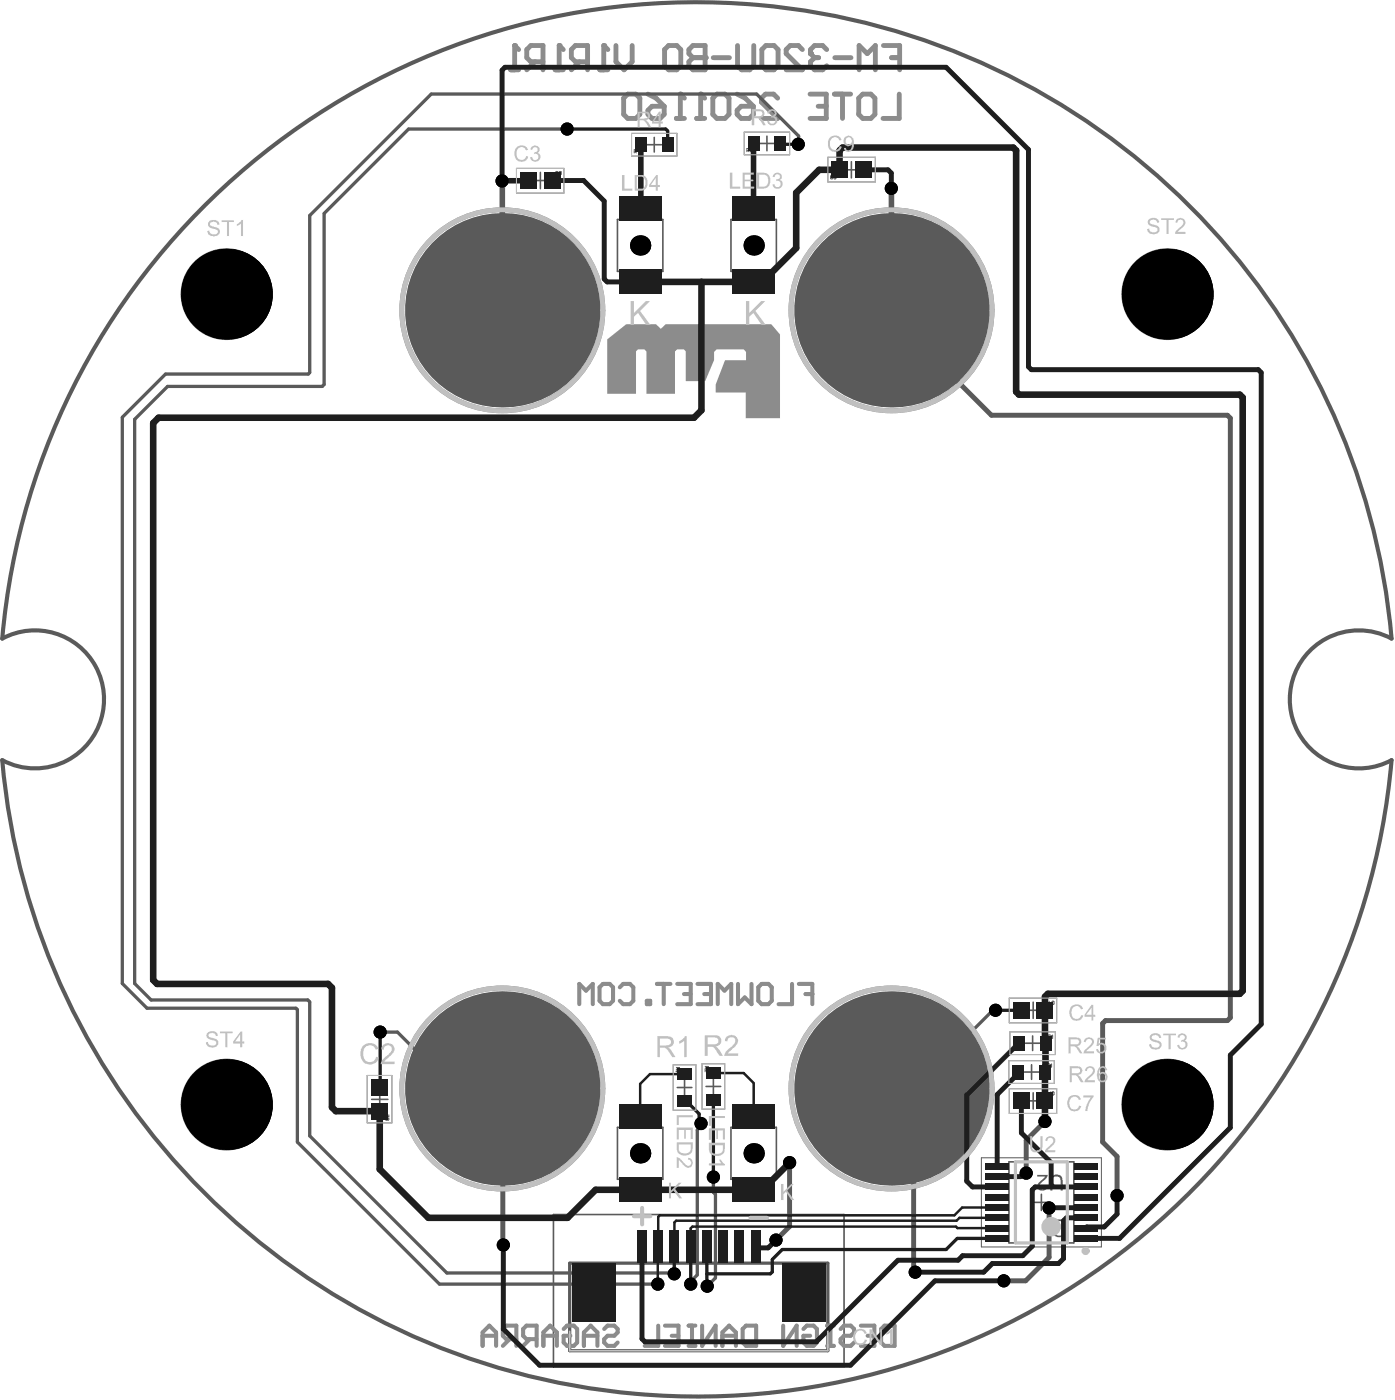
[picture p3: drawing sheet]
<svg xmlns="http://www.w3.org/2000/svg" width="286mm" height="288mm" viewBox="0 0 286 288" stroke-linecap="round" stroke-linejoin="round" font-family="sans-serif">
<path d="M126.8 45.1h9.3v10.6h-9.3zM150.1 45.1h9.3v10.6h-9.3zM126.8 231.5h9.3v10.7h-9.3zM150.1 231.5h9.3v10.7h-9.3zM113.6 249.4h59.7v31.3h-59.7zM212.2 246.9h3.3M213.8 245.3v3.3" fill="none" stroke="#5a5a5a" stroke-width=".33"/>
<path d="M201.5 237.8h24.7v18.3h-24.7z" fill="none" stroke="#5a5a5a" stroke-width=".21"/>
<path d="M117 259.4h53v18h-53z" fill="none" stroke="#5a5a5a" stroke-width=".67"/>
<g fill="#5a5a5a">
<path d="M215.9 241.5a1.34 1.34 0 0 1 2.2 .5l.1 2.5h-.4v-1.9a.86 .86 0 0 0-.7-1 .86 .86 0 0 0-1 .7v2.2h-.4v-2.5z"/>
<path d="M213 241.3h2.2l-.1 .2a1.74 1.74 0 0 1-.9 1.1 1.21 1.21 0 0 0-.7 1.4 .68 .68 0 0 0 .7 .2 .68 .68 0 0 0 .5-.6h.4a1.04 1.04 0 0 1-1.6 .8 1.04 1.04 0 0 1 .1-1.8l.9-.7 .1-.3h-1.6z"/>
</g>
<g fill="none" stroke="#5a5a5a" stroke-width=".33">
<path d="M109.3 37.1h3.3M111 35.4v3.3M132.8 29.7h3M134.3 28.2v3M156 29.5h3M157.5 28v3M173.2 34.9h3.3M174.8 33.2v3.3M210.5 207.5h3.3M210.5 214.2h3M211.8 218.7v3M212 212.7v3"/>
<path d="M212.2 205.8v3.3M76.3 225.8h3.3M78 224.1v3.3M139.1 223.3h3M140.6 221.8v3M145 223.1h3M146.5 221.6v3M207.2 238.6h13.3v16.7h-13.3zM210.3 220.2h3M210.5 226.1h3.3M212.2 224.4v3.3"/>
<circle cx="46.5" cy="60.4" r="9.3"/>
<circle cx="239.7" cy="60.4" r="9.3"/>
<circle cx="46.5" cy="226.8" r="9.3"/>
<circle cx="239.7" cy="226.8" r="9.3"/>
<circle cx="217.5" cy="252.3" r="1.66"/>
</g>
<path d="M44.2 40.1a143.2 143.2 0 0 1 149.4-30.4 143.2 143.2 0 0 1 92.2 121.5 14.2 14.2 0 0 0-20.9 12.4 14.2 14.2 0 0 0 20.9 12.5 143.2 143.2 0 0 1-142.7 130.7 143.2 143.2 0 0 1-142.6-130.7 14.2 14.2 0 0 0 20.9-12.5 14.2 14.2 0 0 0-20.9-12.4 142.6 142.6 0 0 1 43.7-91.1z" fill="none" stroke="#5a5a5a" stroke-width=".85"/>
<g fill="none" stroke="#5a5a5a" stroke-width=".21">
<path d="M106.1 34.6h9.7v5.1h-9.7zM114.1 35.7h.1M114.1 35.7l.1 .2 .4-.1M114.2 35.5l-.1 .2M114.2 35.5h.2M114.6 35.3l-.4-.1-.1 .1 .1 .2M114.8 35.3l.1-.1 .3 .1-.1 .6-.3-.1M129.7 27.4h9.3v4.6h-9.3zM130.2 31.2h.4l.1-.3-.5-.2v.7M130.5 31.2l.2 .2M131.3 31.1h-.4l.3-.4v.7M152.8 27.1h9.3v4.7h-9.3z"/>
<path d="M153.4 30.9h.3l.1-.3-.4-.1v.7M153.6 30.9l.2 .3M154 30.6l.4-.1 .1 .2M154.3 30.8h.1M154.4 30.8l.1 .1-.1 .3-.4-.1M154.5 30.7h.1M154.5 30.7l-.1 .1M170 32.3h9.7v5.1h-9.7zM171 36.2l-.1-.1-.4 .1 .2 .5 .3-.1M171.7 36.4h-.4l-.1-.1 .1-.2 .4 .1v.4l-.2 .1-.3-.1M138.2 218.7h4.7v9.3h-4.7zM138.9 219.2h.6v.4l-.3 .1-.1-.5"/>
<path d="M138.9 219.9v.2M139.1 219.4l-.2 .3M139.4 219.9l.1 .1M144.2 218.5h4.6v9.3h-4.6zM144.8 219h.7l-.2 .5-.3-.2v-.3M145 219.2l-.2 .3M145.3 219.7l.2 .1-.2 .3-.5-.4v.4M207.2 217.8h9.3v4.7h-9.3zM207.2 205h9.8v5.1h-9.8zM207.4 211.9h9.3v4.7h-9.3zM214.2 218.6l.3-.1 .1 .3h-.3zM214.6 218.8l-.4 .3"/>
<path d="M214.8 212.7l-.1-.2-.3 .2 .1 .3 .3-.1v.3h-.4M214.8 218.5h.5l-.5 .4 .1 .2 .4-.1M215 212.5h.5l-.5 .5 .2 .2 .3-.1M215.4 205.6v.7l.4-.4h-.5M215.5 218.5l.2 .2M215.7 212.5l.2 .3M215.9 218.5v.6l-.4-.1 .1-.3h.3M216 205.7l.1-.1 .3 .1v.5l-.1 .1-.3-.1M216.2 212.5v.7l-.5-.1 .1-.3h.4M75.4 220.9h5.1v9.7h-5.1zM79.3 229.6l-.1 .1 .1 .4 .5-.2-.1-.3M79.8 228.9v.5l-.4-.5-.2 .2 .1 .3"/>
<path d="M138.9 220h.6M139.5 220h.1M207.2 223.6h9.8v5.1h-9.8zM215.8 224.2l-.5 .6v.1h.5M216 224.3l.1-.1 .3 .1v.5l-.1 .1-.3-.1"/>
</g>
<g fill="#8c8c8c">
<path d="M124.7 69.7l3.9-3.1h6.1l1 .9 1-.9h21.7l1.8 2.1v17.2h-7.1v-5.3h-6.1v-1.7l1.8-4.9h4.4v-1.7l-.5-.6h-5.6l-.5 .6v1.7l-1.8 4.3h-4v-6.2l-.4-.4h-1.4l-.4 .5v8.7h-5.9v-8.7l-.4-.5h-1.3l-.4 .4v8.7l-5.9 .1z"/>
<path d="M94.4 56.9h2.3v4.5a5.1 5.1 0 0 0 2 4.5 6 6 0 0 0 3.2 .8h4.9l-1.7-1.2v-2.4l4.9 4.7v.2l-4.9 4.7v-2.4l1.7-1.3h-4.5a8.6 8.6 0 0 1-5.1-1.2 7.2 7.2 0 0 1-2.8-6.4z"/>
<path d="M176.3 218.2l7.1-6.3 6.7 6.2a3.1 3.1 0 0 1 1.2 2.5 2.21 2.21 0 0 1-2.9 1.7l-.7-.5-2.3-2v11.8a2.12 2.12 0 0 1-2.2 2 2.12 2.12 0 0 1-2-2.1v-11.7l-2.3 2a2.15 2.15 0 0 1-2.3 .4 2.15 2.15 0 0 1-1.3-2 2.7 2.7 0 0 1 1-2z"/>
<path d="M101.4 212.5a2.11 2.11 0 0 1 2.2-.4 2.11 2.11 0 0 1 1.4 1.7v11.9l2.3-2a2.19 2.19 0 0 1 3.1 .2 2.19 2.19 0 0 1-.3 3.1l-7.2 6.5-7.1-6.3a2.23 2.23 0 0 1-.4-3.2 2.23 2.23 0 0 1 3.2-.2l2.1 1.9v-11.7l.3-.9z"/>
</g>
<g fill="none" stroke="#8c8c8c" stroke-width=".83">
<path d="M118.9 206.2v-4.1l1.4 1.3 1.4-1.3v4.1M123.1 202.8l.7-.7h1.4l.7 .7v2.7l-.7 .7h-1.4l-.7-.7zM127.3 202.8l.7-.7h1.4l.6 .7v2.7l-.6 .7h-1.4l-.7-.7M132.8 205.5h.7v.7h-.7zM134.9 202.1h2.8M136.3 202.1v4.1M139.1 202.1h2.7v4.1h-2.7M140.4 204.1h1.4M143.2 202.1h2.8v4.1h-2.8M144.6 204.1h1.4M147.4 206.2v-4.1l1.4 1.3 1.4-1.3v4.1M151.5 202.1v4.1l1.4-1.4 1.4 1.4v-4.1"/>
<path d="M155.7 202.8l.7-.7h1.4l.7 .7v2.7l-.7 .7h-1.4l-.7-.7zM162.6 202.1v4.1h-2.7M164 202.1h2.8v4.1M165.4 204.1h1.4M99.1 274.3h2.8M99.1 276.4v-2.8l1.4-1.4 1.4 1.4v2.8M104.6 275l-1.3 1.4M106 275h-2l-.7-.7v-1.4l.7-.7h2v4.2M108.8 275l-1.4 1.4M110.2 275h-2.1l-.7-.7v-1.4l.7-.7h2.1v4.2M111.6 274.3h2.8M111.6 276.4v-2.8l1.4-1.4 1.4 1.4v2.8"/>
<path d="M115.7 272.9l.7-.7h1.4l.7 .7v2.8l-.7 .7h-1.4l-.7-.7v-1.4h1.4M119.9 274.3h2.8M119.9 276.4v-2.8l1.4-1.4 1.4 1.4v2.8M124.1 272.9l.7-.7h1.3l.7 .7v.7l-.7 .7h-1.3l-.7 .7v.7l.7 .7h1.3l.7-.7M135.2 272.2v4.2h-2.8M136.5 272.2h2.8v4.2h-2.8M137.9 274.3h1.4M141.4 276.4h1.4M141.4 272.2h1.4M142.1 272.2v4.2M144.2 272.2v4.2l2.8-4.2v4.2M148.3 274.3h2.8"/>
<path d="M148.3 276.4v-2.8l1.4-1.4 1.4 1.4v2.8M152.5 272.9l.7-.7h2.1v4.2h-2.1l-.7-.7zM160.8 272.2v4.2l2.8-4.2v4.2M165 272.9l.7-.7h1.4l.7 .7v2.8l-.7 .7h-1.4l-.7-.7v-1.4h1.4M169.8 276.4h1.4M169.8 272.2h1.4M170.5 272.2v4.2M172.6 272.9l.7-.7h1.4l.7 .7v.7l-.7 .7h-1.4l-.7 .7v.7l.7 .7h1.4l.7-.7M176.8 272.2h2.7v4.2h-2.7M178.2 274.3h1.3M180.9 272.9l.7-.7h2.1v4.2h-2.1l-.7-.7z"/>
</g>
<path d="M169.8 10.2l-.9-.9h-1.6l-.9 .9v.8M171.4 11.8h3.4M176.4 14.3v-5l1.7 1.7 1.6-1.7v5M181.4 9.3h3.3v5M183.1 11.8h1.6" fill="none" stroke="#8c8c8c" stroke-width="1"/>
<circle cx="166.4" cy="11" r=".5" fill="#8c8c8c"/>
<path d="M144.8 9.3v5h-2.5l-.8-.8v-.8l.8-.9h2.5M146.5 11.8h3.3M151.4 9.3v4.2l.9 .8h1.6l.9-.8v-4.2M156.4 10.2l.9-.9h1.6l.9 .9v3.3l-.9 .8h-1.6l-.9-.8zM164.8 10.2l-.9-.9h-1.6l-.9 .9v.8l3.4 3.3h-3.4M166.4 11l.9 .8M167.3 11.8h.8M167.3 11.8l-.9 .9v.8l.9 .8h1.6l.9-.8" fill="none" stroke="#8c8c8c" stroke-width="1"/>
<circle cx="144.8" cy="11.8" r=".5" fill="#8c8c8c"/>
<path d="M123.2 14.3h1.6M124 9.3v5M126.5 9.3v3.4l1.6 1.6 1.7-1.6v-3.4M136.5 10.2l.8-.9h1.7l.8 .9v3.3l-.8 .8h-1.7l-.8-.8zM144.8 9.3h-2.5l-.8 .9v.8l.8 .8h2.5" fill="none" stroke="#8c8c8c" stroke-width="1"/>
<circle cx="124" cy="9.3" r=".5" fill="#8c8c8c"/>
<path d="M114 14.3h1.7M114.8 9.3v5M119 12.7l-1.7 1.6M120.7 12.7h-2.5l-.9-.9v-1.6l.9-.9h2.5v5M124 9.3l.8 .9" fill="none" stroke="#8c8c8c" stroke-width="1"/>
<circle cx="114.8" cy="9.3" r=".5" fill="#8c8c8c"/>
<path d="M104.8 14.3h1.7M105.7 9.3v5M109.8 12.7l-1.6 1.6M111.5 12.7h-2.5l-.8-.9v-1.6l.8-.9h2.5v5M114.8 9.3l.9 .9" fill="none" stroke="#8c8c8c" stroke-width="1"/>
<circle cx="105.7" cy="9.3" r=".5" fill="#8c8c8c"/>
<g fill="none" stroke="#8c8c8c" stroke-width="1">
<path d="M105.7 9.3l.8 .9M143.9 19.3v5M151.4 19.3l1.6 .9 1.7 1.6M166.3 19.3h3.4v5h-3.4M171.3 19.3h3.4M173 19.3v5M184.7 19.3v5h-3.4M143 24.3h1.7M146.4 20.2l.8-.9h1.7l.8 .9v3.3l-.8 .8h-1.7l-.8-.8zM151.4 22.7l.8-.9h2.5v1.7l-.8 .8h-1.7l-.8-.8zM159.7 20.2l-.8-.9h-1.7l-.8 .9v.8l3.3 3.3h-3.3M168 21.8h1.7"/>
<path d="M176.3 20.2l.9-.9h1.6l.9 .9v3.3l-.9 .8h-1.6l-.9-.8z"/>
</g>
<circle cx="143.9" cy="19.3" r=".5" fill="#8c8c8c"/>
<path d="M139.7 19.3v5M143.9 19.3l.8 .9M138.9 24.3h1.6" fill="none" stroke="#8c8c8c" stroke-width="1"/>
<circle cx="139.7" cy="19.3" r=".5" fill="#8c8c8c"/>
<path d="M133.1 19.3l1.6 .9 1.7 1.6M139.7 19.3l.8 .9M128.1 20.2l.8-.9h1.7l.8 .9v3.3l-.8 .8h-1.7l-.8-.8zM133.1 22.7l.8-.9h2.5v1.7l-.8 .8h-1.7l-.8-.8z" fill="none" stroke="#8c8c8c" stroke-width="1"/>
<g fill="#8c8c8c">
<path d="M187.1 60.6h4.6v6.4h-4.8v-.8h3.9v-2.2h-3.5v-.7h3.5v-2h-3.7z"/>
<path d="M181.7 61.1a3 3 0 0 1 3.8 .1 1.78 1.78 0 0 1-1.6 2.7l-.5 .2a1.67 1.67 0 0 0-1.6 .9 1.16 1.16 0 0 0 1.2 1.3 1.82 1.82 0 0 0 2.2-1.3l.8-.1a2.31 2.31 0 0 1-2.7 2.2 2.14 2.14 0 0 1-2.3-1.5 1.91 1.91 0 0 1 2-2.2l.4-.2a1.76 1.76 0 0 0 1.6-.9 1.18 1.18 0 0 0-1.4-1.1h-.4a1.15 1.15 0 0 0-1.3 1.2l-.8-.1z"/>
<path d="M175.1 61.2a2.95 2.95 0 0 1 4.6 .8 3.8 3.8 0 0 1-1.2 4.8 2.99 2.99 0 0 1-3.6-.7l-.6-1.1 1-.3a1.9 1.9 0 0 0 1.5 1.6 1.9 1.9 0 0 0 2-.9 3.6 3.6 0 0 0-.4-3.8 1.83 1.83 0 0 0-2.9 .6l-.2 .3-.8-.2z"/>
</g>
<g fill="none" stroke="#8c8c8c" stroke-width="1">
<circle cx="103.1" cy="63.7" r="20.6"/>
<circle cx="183.1" cy="63.7" r="20.6"/>
<circle cx="103.1" cy="223.5" r="20.6"/>
<circle cx="183.1" cy="223.5" r="20.6"/>
</g>
<path d="M183 63.7v1l20.6 20.6h48.4l.6 .6v123.1l-.6 .6h-25l-.6 .6v24.3l3 3v8M103.1 223.5l.3 32.2M162.1 238.8v13.1l-2.8 2.8M185.3 225.7l2.3 2.4v32.8l.3 .4M214.6 230.3l-3.9 3.9v6.7M215.4 248.1v10.1l-4.8 4.8h-4.5" fill="none" stroke="#5a5a5a" stroke-width="1"/>
<path d="M116.5 26.5h-32.6l-17.3 17.3v35.2l-.4 .4h-31.8l-6.7 6.7v115.9l3.3 3.4h32.2l.4 .4v27.5l28.2 28.1h46.5l.2 .2M163.9 29.6l.1-1.7-8.6-8.6h-66.8l-25 25v32.2l-.3 .3h-29.3l-8.9 8.9v116.3l5.1 5.1h30.6l.3 .3v27.1l29.1 29.2h44.9M78.1 212h3.5l11.6 11.5h9.9M204.4 207.5h-.5l-18.3 18.2h-.3M144 230.7v.6l-.8 .8v29.7l-1.4 1.4v.5M146.5 241.7v3.2l.4 .4v17.1l-1.7 1.7" fill="none" stroke="#5a5a5a" stroke-width=".68"/>
<path d="M103.1 37.2v26.5M183 38.7v25" fill="none" stroke="#5a5a5a" stroke-width="1.1"/>
<g fill="#000">
<circle cx="103.1" cy="37.2" r="1.35"/>
<circle cx="116.5" cy="26.5" r="1.35"/>
<circle cx="163.9" cy="29.6" r="1.35"/>
<circle cx="183" cy="38.7" r="1.35"/>
<circle cx="131.5" cy="50.4" r="2.08"/>
<circle cx="154.8" cy="50.4" r="2.08"/>
<circle cx="46.5" cy="60.4" r="9.3"/>
<circle cx="239.7" cy="60.4" r="9.3"/>
<circle cx="78.1" cy="212" r="1.35"/>
<circle cx="204.4" cy="207.5" r="1.35"/>
<circle cx="46.5" cy="226.8" r="9.3"/>
<circle cx="131.5" cy="236.9" r="2.08"/>
<circle cx="144" cy="230.7" r="1.35"/>
<circle cx="154.8" cy="236.9" r="2.08"/>
<circle cx="162.1" cy="238.8" r="1.35"/>
<circle cx="214.6" cy="230.3" r="1.35"/>
<circle cx="239.7" cy="226.8" r="9.3"/>
<circle cx="103.4" cy="255.7" r="1.35"/>
<circle cx="146.5" cy="241.7" r="1.35"/>
<circle cx="159.3" cy="254.7" r="1.35"/>
<circle cx="210.7" cy="240.9" r="1.35"/>
<circle cx="215.4" cy="248.1" r="1.35"/>
<circle cx="229.4" cy="245.5" r="1.35"/>
<circle cx="135.1" cy="263.7" r="1.35"/>
<circle cx="138.5" cy="261.6" r="1.35"/>
<circle cx="141.8" cy="263.7" r="1.35"/>
<circle cx="145.2" cy="264.1" r="1.35"/>
<circle cx="187.9" cy="261.3" r="1.35"/>
<circle cx="206.1" cy="263" r="1.35"/>
</g>
<g fill="#5a5a5a">
<circle cx="103.1" cy="223.5" r="20"/>
<circle cx="183.1" cy="223.5" r="20"/>
<circle cx="183.1" cy="63.7" r="20"/>
<circle cx="103.1" cy="63.7" r="20"/>
</g>
<path d="M211.2 30.7l-16.9-16.9h-90.6l-.6 .6v22.8M252.6 216.7v14.9l-22.7 22.7h-7M222.4 243.8h-9.8l-.6 .6v11.5l-2 2h-12.3l-1 .9h-12.3l-16.8 16.8M222.9 250.1h-3.9l-.6 .6v7.8l-1 1h-13.6l-1.8 1.8h-14.1" fill="none" stroke="#1e1e1e" stroke-width="1"/>
<path d="M160.2 29l.6 .6h3.1M146.5 225.9v15.8M196.6 254.3l-2.3 2.3h-33.7l-2 2.1" fill="none" stroke="#1e1e1e" stroke-width=".68"/>
<path d="M214.6 220.2v10.1M131.5 244.3h25.1" fill="none" stroke="#1e1e1e" stroke-width="1.4"/>
<circle cx="131.5" cy="244.3" r=".68" fill="#1e1e1e"/>
<path d="M116.5 26.5h20.2M140.6 226.1h.3l2.7 2.7v1.5l.4 .4" fill="none" stroke="#1e1e1e" stroke-width=".68"/>
<path d="M172.4 34.9v-4l.6-.6h35.1l.6 .6v49.6l.6 .5h45.3l.6 .6v121.9l-.6 .6h-39.4l-.6 .6v9.3M162.1 238.8l-5.5 5.5" fill="none" stroke="#1e1e1e" stroke-width="1.4"/>
<path d="M142.2 251.9h54.1l.3 .3M197 250.1l-.6 .6h-57.6l-.3 .3v5.1M197.6 248l-1.6 1.6h-60.5l-.3 .3v6.2" fill="none" stroke="#1e1e1e" stroke-width=".51"/>
<path d="M113.4 37.1h6.4l4.3 4.2v16l.6 .6h6.8M177.2 34.9h5.2l.6 .7v3.1M211.2 30.7v44.6l.6 .6h46.6l.6 .6v133.8l-6.4 6.4M209.7 226.1v6.6l6.1 6.1v4.7M222.9 248l-7.5 .1" fill="none" stroke="#1e1e1e" stroke-width="1"/>
<circle cx="215.8" cy="243.5" r=".51" fill="#1e1e1e"/>
<path d="M208.9 214.2v.4l-10.4 10.3v17.7l1.2 1.2h5.1M209.1 220.2v.3l-4.3 4.3v14.7M103.4 255.7v17.2l7.4 7.5h63.9l17.3-17.4h14.1M131.8 256.1h-.1l.1 .1v18.8l.6 .6h35.2M159.3 254.7l-1.6 1.6h-2.5l-.1-.2M210.7 240.9h-.4l-.8 .7h-4.7M229.4 245.5v3.8l-2.7 2.7h-3.5l-.3 .2" fill="none" stroke="#1e1e1e" stroke-width="1"/>
<path d="M140.6 220.6h-7.1l-2 2v6.8M146.5 220.4h6.2l2.1 2v7M135.2 256.1l-.1 7.6M142.2 251.9l-.4 .4v3.8M196.6 252.2h8.2M197 250.1h7.8M197.6 248h7.2" fill="none" stroke="#1e1e1e" stroke-width=".51"/>
<path d="M136.7 26.5l.4 .4v2.8M78.1 212l-.1 11.4M204.4 207.5h5.3M138.5 256.1v5.5M141.8 256.1v7.6M145.2 256.1v8M158.6 258.7v2.5l-.4 .4h-13M196.6 254.3h8.2" fill="none" stroke="#1e1e1e" stroke-width=".68"/>
<path d="M172.4 34.9h-4.2l-4.7 4.7v11.3l-6.9 7h-25.1M144 57.9v26.4l-1.5 1.5h-109.9l-1.1 1.1v114.4l.8 .8h35.1l.8 .8v24.5l.8 .8h9v11.9l10 10h28.5l5.8-5.8h9.2M214.6 214l.2 .2-.1 .2v5.7l-.1 .1" fill="none" stroke="#1e1e1e" stroke-width="1.4"/>
<path d="M108.5 37.1l-5.4 .1M131.6 29.7v13.1l-.1 .1M154.7 29.5l.1 13.4" fill="none" stroke="#1e1e1e" stroke-width="1.1"/>
<g fill="#000">
<circle cx="103.1" cy="37.2" r="1.35"/>
<circle cx="116.5" cy="26.5" r="1.35"/>
<circle cx="163.9" cy="29.6" r="1.35"/>
<circle cx="183" cy="38.7" r="1.35"/>
<circle cx="131.5" cy="50.4" r="2.08"/>
<circle cx="154.8" cy="50.4" r="2.08"/>
<circle cx="46.5" cy="60.4" r="9.3"/>
<circle cx="239.7" cy="60.4" r="9.3"/>
<circle cx="78.1" cy="212" r="1.35"/>
<circle cx="204.4" cy="207.5" r="1.35"/>
<circle cx="46.5" cy="226.8" r="9.3"/>
<circle cx="131.5" cy="236.9" r="2.08"/>
<circle cx="144" cy="230.7" r="1.35"/>
<circle cx="154.8" cy="236.9" r="2.08"/>
<circle cx="162.1" cy="238.8" r="1.35"/>
<circle cx="214.6" cy="230.3" r="1.35"/>
<circle cx="239.7" cy="226.8" r="9.3"/>
<circle cx="103.4" cy="255.7" r="1.35"/>
<circle cx="146.5" cy="241.7" r="1.35"/>
<circle cx="159.3" cy="254.7" r="1.35"/>
<circle cx="210.7" cy="240.9" r="1.35"/>
<circle cx="215.4" cy="248.1" r="1.35"/>
<circle cx="229.4" cy="245.5" r="1.35"/>
<circle cx="135.1" cy="263.7" r="1.35"/>
<circle cx="138.5" cy="261.6" r="1.35"/>
<circle cx="141.8" cy="263.7" r="1.35"/>
<circle cx="145.2" cy="264.1" r="1.35"/>
<circle cx="187.9" cy="261.3" r="1.35"/>
<circle cx="206.1" cy="263" r="1.35"/>
</g>
<g fill="#1e1e1e">
<path d="M202.4 238.9h4.8v1.3h-4.8z" fill-rule="evenodd"/>
<path d="M202.4 241h4.8v1.3h-4.8z" fill-rule="evenodd"/>
<path d="M202.4 243.1h4.8v1.3h-4.8z" fill-rule="evenodd"/>
<path d="M202.4 245.2h4.8v1.3h-4.8z" fill-rule="evenodd"/>
<path d="M202.4 247.3h4.8v1.4h-4.8z" fill-rule="evenodd"/>
<path d="M202.4 249.4h4.8v1.4h-4.8z" fill-rule="evenodd"/>
<path d="M202.4 251.5h4.8v1.4h-4.8z" fill-rule="evenodd"/>
<path d="M202.4 253.7h4.8v1.3h-4.8z" fill-rule="evenodd"/>
<path d="M220.5 238.9h4.8v1.3h-4.8z" fill-rule="evenodd"/>
<path d="M220.5 241h4.8v1.3h-4.8z" fill-rule="evenodd"/>
<path d="M220.5 243.1h4.8v1.3h-4.8z" fill-rule="evenodd"/>
<path d="M220.5 245.2h4.8v1.3h-4.8z" fill-rule="evenodd"/>
<path d="M220.5 247.3h4.8v1.4h-4.8z" fill-rule="evenodd"/>
<path d="M220.5 249.4h4.8v1.4h-4.8z" fill-rule="evenodd"/>
<path d="M220.5 251.5h4.8v1.4h-4.8z" fill-rule="evenodd"/>
<path d="M220.5 253.7h4.8v1.3h-4.8z" fill-rule="evenodd"/>
<path d="M130.8 252.8h2v6.6h-2z" fill-rule="evenodd"/>
<path d="M134.1 252.8h2.1v6.6h-2.1z" fill-rule="evenodd"/>
<path d="M137.5 252.8h2v6.6h-2z" fill-rule="evenodd"/>
<path d="M140.8 252.8h2v6.6h-2z" fill-rule="evenodd"/>
<path d="M144.1 252.8h2.1v6.6h-2.1z" fill-rule="evenodd"/>
<path d="M147.5 252.8h2v6.6h-2z" fill-rule="evenodd"/>
<path d="M150.8 252.8h2v6.6h-2z" fill-rule="evenodd"/>
<path d="M154.1 252.8h2.1v6.6h-2.1z" fill-rule="evenodd"/>
<path d="M117.4 259.4h8.9v12h-8.9z" fill-rule="evenodd"/>
<path d="M160.6 259.4h9v12h-9z" fill-rule="evenodd"/>
<path d="M212.9 224.4h3.3v3.3h-3.3z" fill-rule="evenodd"/>
<path d="M208.1 224.4h3.3v3.3h-3.3z" fill-rule="evenodd"/>
<path d="M127.1 241.8h8.7v5h-8.7z" fill-rule="evenodd"/>
<path d="M127.1 226.9h8.7v5h-8.7z" fill-rule="evenodd"/>
<path d="M139.1 219.4h3v2.4h-3z" fill-rule="evenodd"/>
<path d="M139.1 224.9h3v2.4h-3z" fill-rule="evenodd"/>
<path d="M145 219.2h3v2.3h-3z" fill-rule="evenodd"/>
<path d="M145 224.7h3v2.3h-3z" fill-rule="evenodd"/>
<path d="M150.4 241.8h8.7v5h-8.7z" fill-rule="evenodd"/>
<path d="M150.4 226.9h8.7v5h-8.7z" fill-rule="evenodd"/>
<path d="M150.4 55.4h8.7v5h-8.7z" fill-rule="evenodd"/>
<path d="M150.4 40.4h8.7v5h-8.7z" fill-rule="evenodd"/>
<path d="M127.1 55.4h8.7v5h-8.7z" fill-rule="evenodd"/>
<path d="M127.1 40.4h8.7v5h-8.7z" fill-rule="evenodd"/>
<path d="M130.4 28.2h2.4v3h-2.4z" fill-rule="evenodd"/>
<path d="M135.9 28.2h2.4v3h-2.4z" fill-rule="evenodd"/>
<path d="M153.6 28h2.3v3h-2.3z" fill-rule="evenodd"/>
<path d="M159.1 28h2.3v3h-2.3z" fill-rule="evenodd"/>
<path d="M213.4 218.7h2.3v3h-2.3z" fill-rule="evenodd"/>
<path d="M207.9 218.7h2.3v3h-2.3z" fill-rule="evenodd"/>
<path d="M76.3 226.5h3.3v3.4h-3.3z" fill-rule="evenodd"/>
<path d="M76.3 221.7h3.3v3.3h-3.3z" fill-rule="evenodd"/>
<path d="M208.1 212.7h2.4v3h-2.4z" fill-rule="evenodd"/>
<path d="M213.6 212.7h2.4v3h-2.4z" fill-rule="evenodd"/>
<path d="M175.6 33.2h3.3v3.3h-3.3z" fill-rule="evenodd"/>
<path d="M170.7 33.2h3.4v3.3h-3.4z" fill-rule="evenodd"/>
<path d="M208.1 205.8h3.3v3.3h-3.3z" fill-rule="evenodd"/>
<path d="M212.9 205.8h3.3v3.3h-3.3z" fill-rule="evenodd"/>
<path d="M106.9 35.4h3.3v3.3h-3.3z" fill-rule="evenodd"/>
<path d="M111.7 35.4h3.4v3.3h-3.4z" fill-rule="evenodd"/>
</g>
<path d="M208.5 238.6h10.7v16.7h-10.7z" fill="none" stroke="#c0c0c0" stroke-width=".67"/>
<path d="M117 273.4v4h53v-4" fill="none" stroke="#c0c0c0" stroke-width=".33"/>
<path d="M106.1 34.6h9.7v5.1h-9.7zM129.7 27.4h9.3v4.6h-9.3zM152.8 27.1h9.3v4.7h-9.3zM170 32.3h9.7v5.1h-9.7zM138.2 218.7h4.7v9.3h-4.7zM144.2 218.5h4.6v9.3h-4.6zM207.2 217.8h9.3v4.7h-9.3zM207.2 205h9.8v5.1h-9.8zM207.4 211.9h9.3v4.7h-9.3zM75.4 220.9h5.1v9.7h-5.1zM207.2 223.6h9.8v5.1h-9.8z" fill="none" stroke="#c0c0c0" stroke-width=".21"/>
<path d="M130.2 249.8h3.3M131.9 248.1v3.4M154.1 250.1h3.4" fill="none" stroke="#c0c0c0" stroke-width=".85"/>
<g fill="#c0c0c0">
<path d="M137.4 242.9h.4v1.6l1.6-1.6h.6l-1.4 1.3 1.5 1.9h-.6l-1.2-1.6-.5 .5v1.1h-.4z"/>
<path d="M160.4 243.1h.5v1.7l1.6-1.7h.5l-1.4 1.4 1.5 1.9h-.6l-1.1-1.6-.5 .5v1.1h-.5z"/>
<path d="M129.5 61.8h.7v2.5l2.4-2.5h.9l-2.1 2.1 2.2 2.8h-.9l-1.7-2.4-.8 .7v1.7h-.7z"/>
<path d="M153.2 61.8h.7v2.5l2.4-2.5h.9l-2.1 2.1 2.1 2.8h-.8l-1.7-2.4-.8 .7v1.7h-.7z"/>
<path d="M157.9 22.6a.93 .93 0 0 1 1-.1 .93 .93 0 0 1 .5 .9v.2l-.4 .3a.94 .94 0 0 1 .6 1.2 .94 .94 0 0 1-1.2 .6l-.7-.2-.2-.6 .4-.1a.64 .64 0 0 0 .7 .6 .64 .64 0 0 0 .6-.7 .64 .64 0 0 0-.9-.5v-.4a.54 .54 0 0 0 .8-.4 .54 .54 0 0 0-.5-.7 .54 .54 0 0 0-.6 .6h-.4z"/>
<path d="M149.9 35.4h.5v2.9h1.6v.4h-2.1z"/>
<path d="M152.5 35.4h2.3v.5h-1.9v1h1.8v.3h-1.8v1.1h2v.4h-2.4z"/>
<path d="M159 35.6a.9 .9 0 0 1 1.2 .1 .9 .9 0 0 1 .1 1.2l-.2 .1a.91 .91 0 0 1 .6 .8 .91 .91 0 0 1-.5 .9 1.07 1.07 0 0 1-1.6-.8l.4-.1a.65 .65 0 0 0 .8 .6 .65 .65 0 0 0 .5-.8 .65 .65 0 0 0-.9-.4v-.4a.54 .54 0 0 0 .8-.4 .54 .54 0 0 0-.5-.6 .54 .54 0 0 0-.6 .5h-.4z"/>
<path d="M235.7 45.3a1.33 1.33 0 0 1 2.3 .2v.2l-.4 .1a.77 .77 0 0 0-.7-.7 .77 .77 0 0 0-.8 .6l.1 .2 .8 .3a.97 .97 0 0 1 1 .5 .97 .97 0 0 1-.2 1.1v.1a1.42 1.42 0 0 1-2.2-.8l.4-.2a.92 .92 0 0 0 .7 .8 .92 .92 0 0 0 1-.4 .88 .88 0 0 0-1-.8h-.1a.93 .93 0 0 1-.9-1.2z"/>
<path d="M238.4 44.8h2.7v.4h-1.1v2.8h-.5v-2.8h-1.1z"/>
<path d="M241.6 45.1h.1a1.02 1.02 0 0 1 1.5 .1 1.02 1.02 0 0 1-.4 1.5l-1 .9h1.6v.4h-2.1a1.38 1.38 0 0 1 .9-1.2l.5-.4a.64 .64 0 0 0 0-1.2 .64 .64 0 0 0-1 .6l-.4-.1z"/>
<path d="M236.2 212.5a1.32 1.32 0 0 1 2.2 .6l-.4 .1a.77 .77 0 0 0-.7-.7 .77 .77 0 0 0-.8 .7l.1 .2 .7 .2a.99 .99 0 0 1 1.1 .5 .99 .99 0 0 1 0 1.1 1.51 1.51 0 0 1-2.4-.4v-.3l.3-.1a.94 .94 0 0 0 .8 .8 .94 .94 0 0 0 1-.6 .91 .91 0 0 0-1-.6 .91 .91 0 0 1-.9-.5 .91 .91 0 0 1 0-1z"/>
<path d="M238.9 212.3h2.6v.3h-1.1v2.9h-.4v-2.9h-1.1z"/>
<path d="M242 212.5a.94 .94 0 0 1 1.2-.2 .94 .94 0 0 1 .4 1.2l-.3 .2a.97 .97 0 0 1 .4 1.4 .97 .97 0 0 1-1.4 .3l-.4-.2-.2-.4v-.2h.5a.65 .65 0 0 0 .7 .6 .65 .65 0 0 0 .5-.9 .65 .65 0 0 0-.9-.3l.1-.4a.56 .56 0 0 0 .6-.4 .56 .56 0 0 0-.4-.7l-.4 .1-.2 .5-.4-.1z"/>
<path d="M42.6 212.1a1.21 1.21 0 0 1 1.3-.4 1.21 1.21 0 0 1 .8 1l-.4 .1a.77 .77 0 0 0-.7-.7 .77 .77 0 0 0-.8 .7l.3 .2 .6 .2a.98 .98 0 0 1 1.1 .6 .98 .98 0 0 1-.4 1.2 1.45 1.45 0 0 1-2.1-.9l.4-.1a.89 .89 0 0 0 .8 .7 .89 .89 0 0 0 .9-.5 .91 .91 0 0 0-1-.7h-.1a.9 .9 0 0 1-.7-1.4z"/>
<path d="M45.2 211.9h2.6v.3h-1.1v2.9h-.4v-2.9h-1.1z"/>
<path d="M42.8 45.6a1.34 1.34 0 0 1 2.3 .5l-.4 .1a.82 .82 0 0 0-.7-.7 .82 .82 0 0 0-.9 .4l.1 .5 .7 .1a1.38 1.38 0 0 1 1.3 1 1.42 1.42 0 0 1-1.9 1l-.7-.6-.1-.4 .5-.1a.99 .99 0 0 0 1.4 .6 .48 .48 0 0 0 .3-.5 .48 .48 0 0 0-.5-.4l-.1-.1a1.18 1.18 0 0 1-1.4-1.2z"/>
<path d="M45.5 45.3h2.5v.3h-1v2.9h-.4v-2.9h-1.1z"/>
<path d="M48.6 46l.6-.3 .4-.5h.3v3.3h-.4v-2.6l-.9 .5z"/>
<path d="M149.2 212.9h.1a1.33 1.33 0 0 1 1.6-.2 1.33 1.33 0 0 1 .6 1.4l-.4 .7-1.6 1.5h2.1v.5h-2.9a3.6 3.6 0 0 1 1.7-2l.1-.2a.84 .84 0 0 0 .5-.8 .84 .84 0 0 0-.7-.8l-.8 .2-.1 .7-.5-.1v-.3z"/>
<path d="M139.5 213.8l.7-.4 .5-.6h.3v4.3h-.5v-3.4l-1 .7z"/>
<path d="M175.4 273.5a1.43 1.43 0 0 1 1.4-.6 1.43 1.43 0 0 1 1.2 .9l-.5 .1a.95 .95 0 0 0-1-.6 .95 .95 0 0 0-.8 .9 1.2 1.2 0 0 0 1.2 1.7l.6-.4 .1-.4 .4 .1a1.48 1.48 0 0 1-1.7 1 1.48 1.48 0 0 1-1.1-1.7z"/>
<path d="M178.6 273h.4l1.8 2.5v-2.5h.3v3.2h-.4l-1.7-2.5v2.5h-.4z"/>
<path d="M182 273.8l.6-.4 .4-.5h.2v3.3h-.4v-2.5l-.8 .5z"/>
<path d="M127.7 36h.5v2.7h1.6v.5h-2.1z"/>
<path d="M170.4 28.3a1.44 1.44 0 0 1 2.4 .5h-.4a1.05 1.05 0 0 0-1.4-.5 1.05 1.05 0 0 0-.6 1.3 1.04 1.04 0 0 0 .8 1.2 1.04 1.04 0 0 0 1.3-.8l.3 .1a1.38 1.38 0 0 1-2 .9 1.87 1.87 0 0 1-.4-2.7z"/>
<path d="M223 219.3a1.01 1.01 0 0 1 1.6 0 1.01 1.01 0 0 1-.3 1.5l-1 1h1.5v.5h-2.1a3.7 3.7 0 0 1 1.5-1.9 .62 .62 0 0 0-.1-1.1 .62 .62 0 0 0-.9 .7l-.4-.1z"/>
<path d="M222.7 213.5a1.08 1.08 0 0 1 1.2-.5 1.08 1.08 0 0 1 .8 1l-.4 .7-1.3 1.2h1.7v.4h-2.2v-.1a1.95 1.95 0 0 1 1.1-1.3l.1-.2a.84 .84 0 0 0 .4-1.2 .69 .69 0 0 0-1.1 .6l-.5-.1z"/>
<path d="M225.4 213.1h1.7v.4h-1.3l-.2 .9a1.07 1.07 0 0 1 1.6 .7 1.07 1.07 0 0 1-1.3 1.2l-.5-.1-.2-.4-.1-.3 .4-.1a.68 .68 0 0 0 .9 .6 .68 .68 0 0 0 .3-1.1 .65 .65 0 0 0-.6-.4 .65 .65 0 0 0-.6 .3h-.3z"/>
<path d="M219.5 225.4a1.39 1.39 0 0 1 1.3-.6 1.39 1.39 0 0 1 1.1 1l-.4 .1a.95 .95 0 0 0-1-.7 .95 .95 0 0 0-.8 .9 1.2 1.2 0 0 0 1.2 1.7l.5-.3 .2-.4 .4 .1a1.48 1.48 0 0 1-1.7 .9 1.48 1.48 0 0 1-1.1-1.6z"/>
<path d="M222.5 225h2.1v.3l-1 1.5-.3 1.4h-.4l.1-1.1 .6-1.1 .5-.6h-1.6z"/>
<path d="M219.8 206.9a1.41 1.41 0 0 1 1.4-.7 1.41 1.41 0 0 1 1.2 1l-.5 .1a.96 .96 0 0 0-1.1-.7 .96 .96 0 0 0-.7 1.1 1.14 1.14 0 0 0 1.3 1.5l.5-.3 .1-.4 .5 .1a1.46 1.46 0 0 1-1.7 1 1.46 1.46 0 0 1-1.2-1.6z"/>
<path d="M105.8 30.5a1.5 1.5 0 0 1 2.5 0l.1 .3-.4 .1a1.03 1.03 0 0 0-1.3-.6 1.03 1.03 0 0 0-.6 1.3 1.03 1.03 0 0 0 .3 1 1.03 1.03 0 0 0 1.1 .1h.3l.2-.6h.4a1.38 1.38 0 0 1-2 1 1.96 1.96 0 0 1-.6-2.6z"/>
<path d="M109.3 30a.95 .95 0 0 1 1.1 .1 .95 .95 0 0 1 .3 1l-.3 .3a.97 .97 0 0 1 .5 1.3 .97 .97 0 0 1-1.3 .5l-.3-.1-.4-.6v-.2l.4-.1a.65 .65 0 0 0 .7 .6 .65 .65 0 0 0 .5-.8 .65 .65 0 0 0-.9-.4l.1-.3a.56 .56 0 0 0 .7-.5 .56 .56 0 0 0-.6-.6l-.4 .2-.1 .4-.4-.1z"/>
<path d="M74.5 214.8a1.93 1.93 0 0 1 3.2 .6l-.6 .2a1.31 1.31 0 0 0-1.5-.9 1.31 1.31 0 0 0-1 1.5 1.54 1.54 0 0 0 1.5 1.9 1.38 1.38 0 0 0 1.1-1.1l.6 .2a1.95 1.95 0 0 1-2.3 1.4 1.95 1.95 0 0 1-1.5-2.3l.1-.7z"/>
<path d="M78.7 214.6a1.32 1.32 0 0 1 2 .1 1.32 1.32 0 0 1-.4 2l-1.4 1.3h2.1v.5h-2.8a3.4 3.4 0 0 1 1.6-2 1.34 1.34 0 0 0 .6-1.5 .87 .87 0 0 0-1-.3 .87 .87 0 0 0-.6 .9l-.5-.1v-.3z"/>
<path d="M139 229h3.3v.4h-2.9v1.7h-.4z"/>
<path d="M139 231.6h3.3v2.3h-.5v-1.8h-1v1.7h-.3v-1.7h-1.1v1.9h-.4z"/>
<path d="M139 237.6l.6 .3 .6 .6a1.66 1.66 0 0 0 1.3 .9 .66 .66 0 0 0 .4-.7 .66 .66 0 0 0-.6-.5v-.5a1.1 1.1 0 0 1 .9 .9 1.1 1.1 0 0 1-.5 1.2h-.1a1.31 1.31 0 0 1-1.4-.6l-.8-1v1.6h-.4z"/>
<path d="M145.6 229.2h3.3v.4h-2.9v1.6h-.4z"/>
<path d="M145.6 231.7h3.3v2.3h-.5v-1.9h-1v1.8h-.3v-1.8h-1.1v2h-.4z"/>
<path d="M145.6 238.9h2.5l-.4-.7h.3l.9 .9v.2h-3.3z"/>
<path d="M211.5 233.3h.5v2a.86 .86 0 0 0 .8 1 .86 .86 0 0 0 .9-1v-2h.4v2a1.31 1.31 0 0 1-.9 1.3 1.31 1.31 0 0 1-1.5-.5l-.2-.2z"/>
<path d="M214.8 233.7l.1-.1a1.02 1.02 0 0 1 1.5 0 1.02 1.02 0 0 1-.1 1.5l-1.2 1.1h1.6v.4h-2.1a2.01 2.01 0 0 1 1-1.3 1.61 1.61 0 0 0 .7-1.3 .67 .67 0 0 0-.8-.3 .67 .67 0 0 0-.5 .6h-.3z"/>
<path d="M154.9 22.8v1.1h.9a.54 .54 0 0 0 .8-.5 .54 .54 0 0 0-.7-.6zM154.4 22.4h1.5a.9 .9 0 0 1 1.1 .8 .9 .9 0 0 1-.9 1l.6 .6 .5 .9h-.5l-.4-.7a1.02 1.02 0 0 0-.9-.7h-.5v1.4h-.5z"/>
<path d="M155.9 35.9v2.4h.8a1.26 1.26 0 0 0 .9-2l-.5-.4zM155.5 35.4h1.3a1.7 1.7 0 0 1 1.1 2.8l-.2 .3-.8 .2h-1.4z"/>
<path d="M49.3 212.4l-1 1.5h1zM49.4 211.9h.3v2h.5v.4h-.5v.8h-.4v-.8h-1.4v-.4z"/>
<path d="M131.4 23.3v1.1l1-.1a.53 .53 0 0 0 .6-.5 .53 .53 0 0 0-.6-.5zM130.9 22.9h1.5a.87 .87 0 0 1 1.1 .8 .87 .87 0 0 1-1 .9l.6 .5 .6 1h-.5l-.4-.6a1.1 1.1 0 0 0-.9-.8h-.5v1.4h-.5z"/>
<path d="M135.2 23.5l-1 1.5h1zM135.3 22.9h.4v2.1h.4v.4h-.4v.7h-.5v-.7h-1.3v-.4z"/>
<path d="M145.3 213v1.5h1.3a.74 .74 0 0 0 .9-.7 .74 .74 0 0 0-.8-.8zM144.7 212.6h2a1.16 1.16 0 0 1 1.4 1 1.16 1.16 0 0 1-1.2 1.3l.9 .8 .6 1.1h-.6l-.6-.8a1.39 1.39 0 0 0-1.2-1h-.7v1.8h-.6z"/>
<path d="M135.5 213.3v1.4h1.3a.88 .88 0 0 0 1-.8l-.3-.4-.3-.2zM135 212.8h1.9a1.34 1.34 0 0 1 1.5 1 1.18 1.18 0 0 1-1.2 1.4l.5 .3 1 1.6h-.7l-.6-1a1.44 1.44 0 0 0-1.1-.9h-.8v1.9h-.5z"/>
<path d="M130.8 36.3v2.4h.7a1.16 1.16 0 0 0 1-1.6 .99 .99 0 0 0-1-.8zM130.3 36h1.2a1.42 1.42 0 0 1 1.5 1.8v.2a1.31 1.31 0 0 1-1.6 1.2h-1.1z"/>
<path d="M134.7 36.5l-1.1 1.5h1.1zM134.7 36h.4v2h.4v.4h-.4v.8h-.4v-.8h-1.4v-.4z"/>
<path d="M173.8 28.4a.69 .69 0 0 0 .1 1.1 .69 .69 0 0 0 1-.3 .69 .69 0 0 0-.2-.8 .69 .69 0 0 0-.8-.1zM173.4 28.3a1.15 1.15 0 0 1 1.4-.3 1.15 1.15 0 0 1 .5 1.4 1.31 1.31 0 0 1-.3 1.4 1.31 1.31 0 0 1-1.4 .2l-.3-.4v-.2h.3a.65 .65 0 0 0 .8 .4 .65 .65 0 0 0 .5-.7v-.5a.95 .95 0 0 1-1.3 .3 .95 .95 0 0 1-.3-1.3z"/>
<path d="M220.1 219.4v1h.9a.55 .55 0 0 0 .8-.5 .55 .55 0 0 0-.7-.5zM219.7 219h1.5a.92 .92 0 0 1 1 .7 .92 .92 0 0 1-.6 1l-.2 .1 .5 .4 .6 1.1h-.6l-.6-1.2-.4-.3h-.8v1.5h-.4z"/>
<path d="M225.7 219.3a.95 .95 0 0 1 1-.3 .95 .95 0 0 1 .7 .8h-.5a.54 .54 0 0 0-.4-.5 .54 .54 0 0 0-.6 .2l-.2 1.1a.99 .99 0 0 1 1.3-.3 .99 .99 0 0 1 .4 1.3 1.04 1.04 0 0 1-1.2 .7 1.04 1.04 0 0 1-.9-1.1v-1.2zM225.8 220.7a.71 .71 0 0 0 0 .9 .71 .71 0 0 0 .9 .2 .7 .7 0 0 0 .3-.9 .7 .7 0 0 0-.9-.3z"/>
<path d="M219.8 213.5v1h1a.54 .54 0 0 0 .8-.5 .54 .54 0 0 0-.7-.5zM219.4 213h1.6a.89 .89 0 0 1 1 .9 .89 .89 0 0 1-.9 .9l.6 .5 .6 1h-.5l-.7-1.1-.4-.3h-.9v1.4h-.4z"/>
<path d="M224.1 206.9l-1.1 1.5h1.1zM224.1 206.4h.4v2h.4v.4h-.4v.8h-.4v-.8h-1.4v-.4z"/>
<path d="M139.4 235v.8a1.07 1.07 0 0 0 1.3 1.1 1.02 1.02 0 0 0 1.1-1.1v-.8zM139 234.6h3.3v1.3a1.69 1.69 0 0 1-2.7 1.2 1.26 1.26 0 0 1-.6-1.3z"/>
<path d="M146 235.2v.8a1.13 1.13 0 0 0 1.5 1 .99 .99 0 0 0 .9-1.1v-.7zM145.6 234.7h3.3v1.3a1.61 1.61 0 0 1-2.5 1.2h-.1a1.05 1.05 0 0 1-.7-1.2z"/>
</g>
<g fill="none" stroke="#c0c0c0" stroke-width="1">
<circle cx="103.1" cy="63.7" r="20.6"/>
<circle cx="183.1" cy="63.7" r="20.6"/>
<circle cx="103.1" cy="223.5" r="20.6"/>
<circle cx="183.1" cy="223.5" r="20.6"/>
</g>
<circle cx="215.8" cy="251.9" r="1" fill="none" stroke="#c0c0c0" stroke-width="2"/>
<circle cx="222.9" cy="256.9" r=".42" fill="none" stroke="#c0c0c0" stroke-width=".83"/>
</svg>
